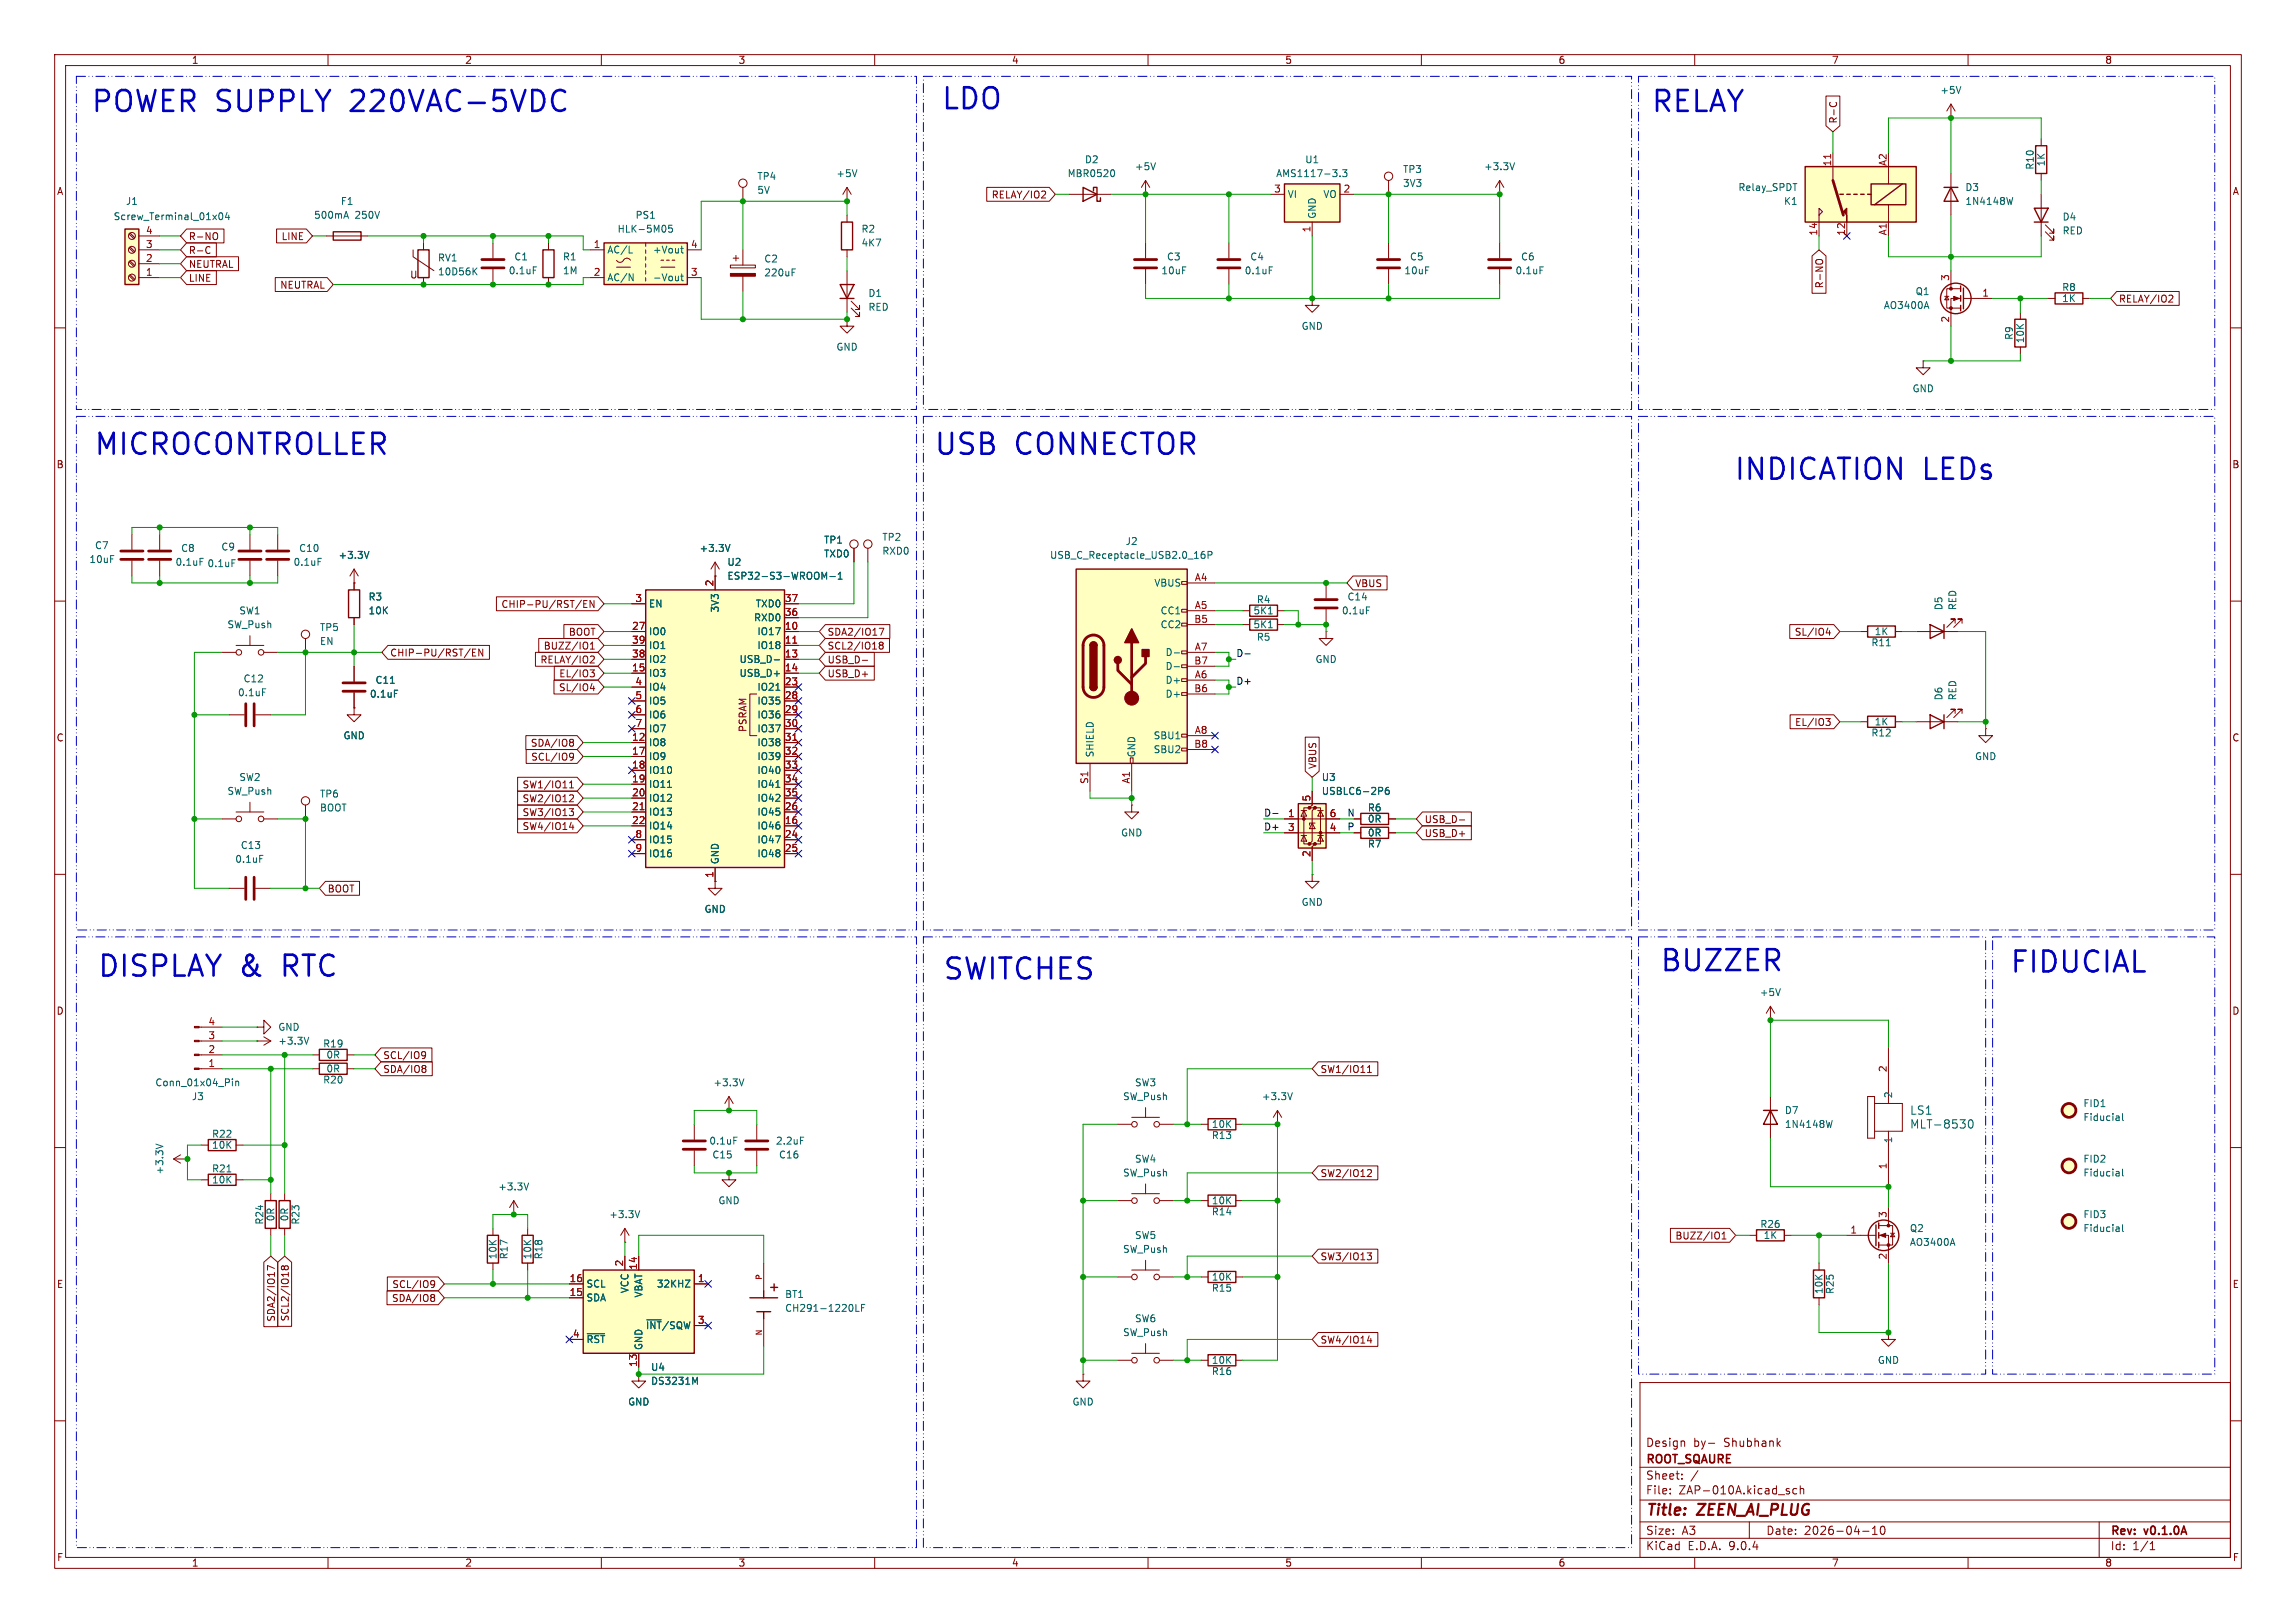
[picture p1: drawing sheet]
<svg xmlns="http://www.w3.org/2000/svg" width="420mm" height="297mm" viewBox="0 0 420 297" stroke-linecap="round" stroke-linejoin="round" font-family="sans-serif">
<defs><g id="words">
<g font-size="5.3" fill="#0000c2">
<text x="16.5" y="21.2">POWER SUPPLY</text>
<text x="64.6" y="21.2">220VAC-5VDC</text>
<text x="172" y="20.7">LDO</text>
<text x="301.9" y="21.2">RELAY</text>
<text x="17" y="83.9">MICROCONTROLLER</text>
<text x="170.7" y="83.9">USB</text>
<text x="185.7" y="83.9">CONNECTOR</text>
<text x="317" y="88.5">INDICATION</text>
<text x="351.8" y="88.5">LEDs</text>
<text x="17.7" y="179.4">DISPLAY</text>
<text x="43.9" y="179.4">&amp;</text>
<text x="52.2" y="179.4">RTC</text>
<text x="172.3" y="179.9">SWITCHES</text>
<text x="303.5" y="178.4">BUZZER</text>
<text x="367.5" y="178.6">FIDUCIAL</text>
</g>
<g font-size="2.8" fill="#840000">
<text x="301" y="277.9">Title:</text>
<text x="310.6" y="277.9">ZEEN_AI_PLUG</text>
</g>
<g font-size="2.1" fill="#006464">
<text x="349.3" y="204.2">LS1</text>
<text x="349.3" y="206.7">MLT-8530</text>
</g>
<g font-size="2.1" fill="#840000">
<text x="301" y="268.2">ROOT_SQAURE</text>
<text x="301" y="265">Design</text>
<text x="309.7" y="265">by-</text>
<text x="315.4" y="265">Shubhank</text>
<text x="301" y="273.7">File:</text>
<text x="301" y="271">Sheet:</text>
<text x="307.1" y="273.7">ZAP-010A.kicad_sch</text>
<text x="301" y="281.1">Size:</text>
<text x="307.6" y="281.1">A3</text>
<text x="323" y="281.1">Date:</text>
<text x="330" y="281.1">2026-04-10</text>
<text x="386" y="281.3">Rev:</text>
<text x="392.4" y="281.3">v0.1.0A</text>
<text x="301" y="283.9">KiCad</text>
<text x="308.7" y="283.9">E.D.A.</text>
<text x="316.3" y="283.9">9.0.4</text>
<text x="386" y="283.9">Id:</text>
<text x="390.1" y="283.9">1/1</text>
</g>
<g font-size="1.8" fill="#840000">
<text x="35" y="11.9">1</text>
<text x="85" y="11.9">2</text>
<text x="135" y="11.9">3</text>
<text x="185" y="11.9">4</text>
<text x="235" y="11.9">5</text>
<text x="285" y="11.9">6</text>
<text x="335" y="11.9">7</text>
<text x="385" y="11.9">8</text>
<text x="336.2" y="22.7" transform="rotate(-90 336.2 22.7)">R-C</text>
<text x="10.3" y="35.9">A</text>
<text x="408.3" y="35.9">A</text>
<text x="181.3" y="36.5">RELAY/IO2</text>
<text x="34.4" y="44.1">R-NO</text>
<text x="34.4" y="46.7">R-C</text>
<text x="51.4" y="44.1">LINE</text>
<text x="34.4" y="49.2">NEUTRAL</text>
<text x="34.4" y="51.8">LINE</text>
<text x="51.2" y="53">NEUTRAL</text>
<text x="74.9" y="51.2">U</text>
<text x="333.7" y="52.9" transform="rotate(-90 333.7 52.9)">R-NO</text>
<text x="387.5" y="55.6">RELAY/IO2</text>
<text x="10.3" y="85.9">B</text>
<text x="408.2" y="85.9">B</text>
<text x="247.8" y="107.6">VBUS</text>
<text x="91.6" y="111.4">CHIP-PU/RST/EN</text>
<text x="99.4" y="119.1">BUZZ/IO1</text>
<text x="104" y="116.5">BOOT</text>
<text x="151.3" y="116.5">SDA2/IO17</text>
<text x="151.3" y="119.1">SCL2/IO18</text>
<text x="328.2" y="116.5">SL/IO4</text>
<text x="71.3" y="120.3">CHIP-PU/RST/EN</text>
<text x="98.8" y="121.6">RELAY/IO2</text>
<text x="102.2" y="124.1">EL/IO3</text>
<text x="151.3" y="121.6">USB_D-</text>
<text x="151.3" y="124.1">USB_D+</text>
<text x="102.1" y="126.7">SL/IO4</text>
<text x="10.3" y="135.9">C</text>
<text x="97" y="136.8">SDA/IO8</text>
<text x="136.8" y="134.1" transform="rotate(-90 136.8 134.1)">PSRAM</text>
<text x="328.3" y="133">EL/IO3</text>
<text x="408.2" y="135.9">C</text>
<text x="97.1" y="139.4">SCL/IO9</text>
<text x="241" y="140.8" transform="rotate(-90 241 140.8)">VBUS</text>
<text x="95.5" y="149.5">SW3/IO13</text>
<text x="95.5" y="144.5">SW1/IO11</text>
<text x="95.5" y="147">SW2/IO12</text>
<text x="95.5" y="152.1">SW4/IO14</text>
<text x="260.5" y="150.8">USB_D-</text>
<text x="260.5" y="153.4">USB_D+</text>
<text x="59.8" y="163.5">BOOT</text>
<text x="10.3" y="185.9">D</text>
<text x="408.2" y="185.9">D</text>
<text x="70" y="194">SCL/IO9</text>
<text x="70" y="196.5">SDA/IO8</text>
<text x="241.5" y="196.5">SW1/IO11</text>
<text x="241.5" y="215.6">SW2/IO12</text>
<text x="306.4" y="227">BUZZ/IO1</text>
<text x="241.5" y="230.8">SW3/IO13</text>
<text x="10.3" y="235.9">E</text>
<text x="71.6" y="238.4">SDA/IO8</text>
<text x="71.7" y="235.9">SCL/IO9</text>
<text x="408.3" y="235.9">E</text>
<text x="50.5" y="242" transform="rotate(-90 50.5 242)">SDA2/IO17</text>
<text x="53" y="241.9" transform="rotate(-90 53 241.9)">SCL2/IO18</text>
<text x="241.5" y="246.1">SW4/IO14</text>
<text x="10.3" y="285.9">F</text>
<text x="35" y="286.9">1</text>
<text x="85" y="286.9">2</text>
<text x="135" y="286.9">3</text>
<text x="185" y="286.9">4</text>
<text x="235" y="286.9">5</text>
<text x="285" y="286.9">6</text>
<text x="335" y="286.9">7</text>
<text x="385" y="286.9">8</text>
<text x="408.3" y="285.9">F</text>
</g>
<g font-size="1.8" fill="#006464">
<text x="354.8" y="17.4">+5V</text>
<text x="138.4" y="33.1">TP4</text>
<text x="138.4" y="35.7">5V</text>
<text x="152.9" y="32.6">+5V</text>
<text x="195.2" y="32.6">MBR0520</text>
<text x="198.4" y="30.1">D2</text>
<text x="207.5" y="31.3">+5V</text>
<text x="233.3" y="32.6">AMS1117-3.3</text>
<text x="238.7" y="30.1">U1</text>
<text x="256.5" y="31.9">TP3</text>
<text x="256.5" y="34.4">3V3</text>
<text x="271.4" y="31.3">+3.3V</text>
<text x="317.9" y="35.2">Relay_SPDT</text>
<text x="359.4" y="35.2">D3</text>
<text x="372.2" y="31.2" transform="rotate(-90 372.2 31.2)">R10</text>
<text x="374.2" y="30.6" transform="rotate(-90 374.2 30.6)">1K</text>
<text x="20.7" y="40.5">Screw_Terminal_01x04</text>
<text x="22.9" y="37.7">J1</text>
<text x="57.4" y="40.2">500mA</text>
<text x="62.2" y="37.7">F1</text>
<text x="64.9" y="40.2">250V</text>
<text x="116.2" y="40.2">PS1</text>
<text x="235.5" y="36.4">VI</text>
<text x="240.9" y="40.1" transform="rotate(-90 240.9 40.1)">GND</text>
<text x="242" y="36.4">VO</text>
<text x="326.2" y="37.7">K1</text>
<text x="359.4" y="37.7">1N4148W</text>
<text x="377.2" y="40.6">D4</text>
<text x="94" y="47.9">C1</text>
<text x="102.9" y="47.9">R1</text>
<text x="111" y="46.6">AC/L</text>
<text x="112.9" y="42.8">HLK-5M05</text>
<text x="119.3" y="46.6">+Vout</text>
<text x="157.5" y="42.8">R2</text>
<text x="157.5" y="45.3">4K7</text>
<text x="213.4" y="47.9">C3</text>
<text x="228.6" y="47.9">C4</text>
<text x="257.8" y="47.9">C5</text>
<text x="278.1" y="47.9">C6</text>
<text x="377.2" y="43.1">RED</text>
<text x="80" y="48">RV1</text>
<text x="80" y="50.6">10D56K</text>
<text x="93" y="50.4">0.1uF</text>
<text x="102.9" y="50.4">1M</text>
<text x="111" y="51.7">AC/N</text>
<text x="119.3" y="51.7">-Vout</text>
<text x="139.7" y="48.2">C2</text>
<text x="139.7" y="50.8">220uF</text>
<text x="212.4" y="50.4">10uF</text>
<text x="227.6" y="50.4">0.1uF</text>
<text x="256.8" y="50.4">10uF</text>
<text x="277.1" y="50.4">0.1uF</text>
<text x="377.1" y="53.4">R8</text>
<text x="158.8" y="54.5">D1</text>
<text x="158.8" y="57.1">RED</text>
<text x="344.5" y="56.7">AO3400A</text>
<text x="350.3" y="54.2">Q1</text>
<text x="377.1" y="55.5">1K</text>
<text x="152.9" y="64.4">GND</text>
<text x="238" y="60.6">GND</text>
<text x="368.4" y="62.3" transform="rotate(-90 368.4 62.3)">R9</text>
<text x="370.4" y="62.9" transform="rotate(-90 370.4 62.9)">10K</text>
<text x="349.8" y="72">GND</text>
<text x="17.3" y="100.7">C7</text>
<text x="33" y="101.2">C8</text>
<text x="40.4" y="100.9">C9</text>
<text x="54.6" y="101.2">C10</text>
<text x="127.9" y="101.2">+3.3V</text>
<text x="150.6" y="99.7">TP1</text>
<text x="161.3" y="99.2">TP2</text>
<text x="161.3" y="101.7">RXD0</text>
<text x="205.8" y="99.9">J2</text>
<text x="16.3" y="103.2">10uF</text>
<text x="32" y="103.7">0.1uF</text>
<text x="37.9" y="104">0.1uF</text>
<text x="53.6" y="103.7">0.1uF</text>
<text x="61.8" y="102.5">+3.3V</text>
<text x="133" y="103.7">U2</text>
<text x="133" y="106.3">ESP32-S3-WROOM-1</text>
<text x="150.6" y="102.2">TXD0</text>
<text x="192" y="102.5">USB_C_Receptacle_USB2.0_16P</text>
<text x="211.1" y="107.5">VBUS</text>
<text x="43.7" y="112.6">SW1</text>
<text x="67.3" y="110.1">R3</text>
<text x="67.3" y="112.6">10K</text>
<text x="118.6" y="111.4">EN</text>
<text x="131.7" y="112.2" transform="rotate(-90 131.7 112.2)">3V3</text>
<text x="137.8" y="113.9">RXD0</text>
<text x="138.1" y="111.4">TXD0</text>
<text x="212.2" y="112.6">CC1</text>
<text x="229.2" y="112.6">5K1</text>
<text x="229.8" y="110.6">R4</text>
<text x="245.4" y="112.6">0.1uF</text>
<text x="246.4" y="110.1">C14</text>
<text x="355.5" y="111.8" transform="rotate(-90 355.5 111.8)">D5</text>
<text x="358.1" y="111.8" transform="rotate(-90 358.1 111.8)">RED</text>
<text x="41.5" y="115.2">SW_Push</text>
<text x="58.4" y="115.7">TP5</text>
<text x="58.4" y="118.2">EN</text>
<text x="118.6" y="116.4">IO0</text>
<text x="118.6" y="119">IO1</text>
<text x="138.4" y="116.4">IO17</text>
<text x="138.4" y="119">IO18</text>
<text x="212.2" y="115.2">CC2</text>
<text x="229.2" y="115.2">5K1</text>
<text x="229.8" y="117.4">R5</text>
<text x="342.2" y="118.5">R11</text>
<text x="342.8" y="116.4">1K</text>
<text x="44.5" y="125.1">C12</text>
<text x="68.6" y="125.3">C11</text>
<text x="118.6" y="121.5">IO2</text>
<text x="118.6" y="124.1">IO3</text>
<text x="135.2" y="121.5">USB_D-</text>
<text x="135.2" y="124.1">USB_D+</text>
<text x="213.1" y="120.2">D-</text>
<text x="213.1" y="122.8">D-</text>
<text x="213.1" y="125.3">D+</text>
<text x="240.5" y="121.5">GND</text>
<text x="43.4" y="127.6">0.1uF</text>
<text x="67.6" y="127.9">0.1uF</text>
<text x="118.6" y="126.6">IO4</text>
<text x="118.6" y="129.1">IO5</text>
<text x="118.6" y="131.7">IO6</text>
<text x="138.4" y="126.6">IO21</text>
<text x="138.4" y="129.1">IO35</text>
<text x="138.4" y="131.7">IO36</text>
<text x="213.1" y="127.9">D+</text>
<text x="355.5" y="128.3" transform="rotate(-90 355.5 128.3)">D6</text>
<text x="358.1" y="128.3" transform="rotate(-90 358.1 128.3)">RED</text>
<text x="62.7" y="135.5">GND</text>
<text x="118.6" y="134.2">IO7</text>
<text x="118.6" y="136.8">IO8</text>
<text x="138.4" y="134.2">IO37</text>
<text x="138.4" y="136.8">IO38</text>
<text x="210.9" y="135.5">SBU1</text>
<text x="342.2" y="135">R12</text>
<text x="342.8" y="132.9">1K</text>
<text x="43.7" y="143.1">SW2</text>
<text x="118.6" y="139.3">IO9</text>
<text x="118.6" y="141.8">IO10</text>
<text x="138.4" y="139.3">IO39</text>
<text x="138.4" y="141.8">IO40</text>
<text x="200.3" y="138.7" transform="rotate(-90 200.3 138.7)">SHIELD</text>
<text x="207.9" y="138.7" transform="rotate(-90 207.9 138.7)">GND</text>
<text x="210.9" y="138">SBU2</text>
<text x="241.7" y="143.1">U3</text>
<text x="361.2" y="139.3">GND</text>
<text x="41.5" y="145.6">SW_Push</text>
<text x="58.4" y="146.2">TP6</text>
<text x="58.4" y="148.7">BOOT</text>
<text x="118.6" y="144.4">IO11</text>
<text x="118.6" y="146.9">IO12</text>
<text x="118.6" y="149.5">IO13</text>
<text x="138.4" y="144.4">IO41</text>
<text x="138.4" y="146.9">IO42</text>
<text x="138.4" y="149.5">IO45</text>
<text x="241.7" y="145.6">USBLC6-2P6</text>
<text x="250.1" y="148.7">R6</text>
<text x="44" y="155.5">C13</text>
<text x="118.6" y="152">IO14</text>
<text x="118.6" y="154.5">IO15</text>
<text x="138.4" y="152">IO46</text>
<text x="138.4" y="154.5">IO47</text>
<text x="205" y="153.3">GND</text>
<text x="250.1" y="150.7">0R</text>
<text x="250.1" y="155.3">R7</text>
<text x="250.1" y="153.3">0R</text>
<text x="42.9" y="158.1">0.1uF</text>
<text x="118.6" y="157.1">IO16</text>
<text x="131.7" y="158.2" transform="rotate(-90 131.7 158.2)">GND</text>
<text x="138.4" y="157.1">IO48</text>
<text x="128.8" y="167.2">GND</text>
<text x="238" y="166">GND</text>
<text x="321.8" y="182.5">+5V</text>
<text x="50.8" y="188.8">GND</text>
<text x="50.8" y="191.4">+3.3V</text>
<text x="59" y="191.9">R19</text>
<text x="59.6" y="193.9">0R</text>
<text x="59.6" y="196.4">0R</text>
<text x="28.3" y="199">Conn_01x04_Pin</text>
<text x="35" y="201.5">J3</text>
<text x="59" y="198.5">R20</text>
<text x="130.4" y="199">+3.3V</text>
<text x="205.3" y="201.5">SW_Push</text>
<text x="207.5" y="199">SW3</text>
<text x="230.7" y="201.5">+3.3V</text>
<text x="346.3" y="201.1" transform="rotate(-90 346.3 201.1)">2</text>
<text x="381" y="202.8">FID1</text>
<text x="38.7" y="208.4">R22</text>
<text x="129.7" y="209.7">0.1uF</text>
<text x="141.8" y="209.7">2.2uF</text>
<text x="221.6" y="208.6">R13</text>
<text x="221.6" y="206.6">10K</text>
<text x="326.4" y="204.1">D7</text>
<text x="326.4" y="206.6">1N4148W</text>
<text x="346.3" y="209.3" transform="rotate(-90 346.3 209.3)">1</text>
<text x="381" y="205.3">Fiducial</text>
<text x="30.1" y="215" transform="rotate(-90 30.1 215)">+3.3V</text>
<text x="38.7" y="214.7">R21</text>
<text x="38.7" y="210.4">10K</text>
<text x="130.2" y="212.2">C15</text>
<text x="142.4" y="212.2">C16</text>
<text x="205.3" y="215.5">SW_Push</text>
<text x="207.5" y="213">SW4</text>
<text x="381" y="213">FID2</text>
<text x="381" y="215.5">Fiducial</text>
<text x="38.7" y="216.8">10K</text>
<text x="91" y="218">+3.3V</text>
<text x="131.3" y="220.6">GND</text>
<text x="221.6" y="220.6">10K</text>
<text x="48.4" y="224.2" transform="rotate(-90 48.4 224.2)">R24</text>
<text x="50.4" y="223.6" transform="rotate(-90 50.4 223.6)">0R</text>
<text x="52.9" y="223.6" transform="rotate(-90 52.9 223.6)">0R</text>
<text x="55" y="224.2" transform="rotate(-90 55 224.2)">R23</text>
<text x="111.4" y="223.1">+3.3V</text>
<text x="207.5" y="226.9">SW5</text>
<text x="221.6" y="222.6">R14</text>
<text x="321.9" y="224.9">R26</text>
<text x="322.5" y="226.9">1K</text>
<text x="349.3" y="225.7">Q2</text>
<text x="381" y="223.1">FID3</text>
<text x="381" y="225.7">Fiducial</text>
<text x="91" y="230.5" transform="rotate(-90 91 230.5)">10K</text>
<text x="93.1" y="230.5" transform="rotate(-90 93.1 230.5)">R17</text>
<text x="97.4" y="230.5" transform="rotate(-90 97.4 230.5)">10K</text>
<text x="99.4" y="230.5" transform="rotate(-90 99.4 230.5)">R18</text>
<text x="205.3" y="229.5">SW_Push</text>
<text x="349.3" y="228.2">AO3400A</text>
<text x="107.2" y="235.8">SCL</text>
<text x="107.2" y="238.4">SDA</text>
<text x="115.2" y="236.7" transform="rotate(-90 115.2 236.7)">VCC</text>
<text x="117.7" y="237.5" transform="rotate(-90 117.7 237.5)">VBAT</text>
<text x="120.1" y="235.8">32KHZ</text>
<text x="143.5" y="237.7">BT1</text>
<text x="221.6" y="236.6">R15</text>
<text x="221.6" y="234.5">10K</text>
<text x="333.6" y="236.9" transform="rotate(-90 333.6 236.9)">10K</text>
<text x="335.6" y="236.9" transform="rotate(-90 335.6 236.9)">R25</text>
<text x="107.2" y="246">~{RST}</text>
<text x="118.1" y="243.4">~{INT}/SQW</text>
<text x="143.5" y="240.3">CH291-1220LF</text>
<text x="205.3" y="244.7">SW_Push</text>
<text x="207.5" y="242.2">SW6</text>
<text x="117.7" y="247.1" transform="rotate(-90 117.7 247.1)">GND</text>
<text x="119" y="251.1">U4</text>
<text x="221.6" y="251.8">R16</text>
<text x="221.6" y="249.8">10K</text>
<text x="343.4" y="249.8">GND</text>
<text x="114.8" y="257.4">GND</text>
<text x="119" y="253.6">DS3231M</text>
<text x="196.1" y="257.4">GND</text>
</g>
<g font-size="1.8" fill="#a90000">
<text x="233" y="35.3">3</text>
<text x="245.7" y="35.3">2</text>
<text x="335" y="30.5" transform="rotate(-90 335 30.5)">11</text>
<text x="345.2" y="30.5" transform="rotate(-90 345.2 30.5)">A2</text>
<text x="26.6" y="45.5">3</text>
<text x="26.6" y="42.9">4</text>
<text x="108.5" y="45.5">1</text>
<text x="126.3" y="45.5">4</text>
<text x="239.8" y="42.6" transform="rotate(-90 239.8 42.6)">1</text>
<text x="332.5" y="43.2" transform="rotate(-90 332.5 43.2)">14</text>
<text x="337.6" y="43.2" transform="rotate(-90 337.6 43.2)">12</text>
<text x="345.2" y="43.2" transform="rotate(-90 345.2 43.2)">A1</text>
<text x="26.6" y="50.5">1</text>
<text x="26.6" y="48">2</text>
<text x="108.5" y="50.5">2</text>
<text x="126.3" y="50.5">3</text>
<text x="356.6" y="51.5" transform="rotate(-90 356.6 51.5)">3</text>
<text x="356.6" y="59.1" transform="rotate(-90 356.6 59.1)">2</text>
<text x="362.5" y="54.4">1</text>
<text x="130.6" y="107.4" transform="rotate(-90 130.6 107.4)">2</text>
<text x="218.5" y="106.4">A4</text>
<text x="116.1" y="110.2">3</text>
<text x="143.5" y="110.2">37</text>
<text x="143.5" y="112.8">36</text>
<text x="218.5" y="111.5">A5</text>
<text x="115.5" y="115.3">27</text>
<text x="115.5" y="117.9">39</text>
<text x="143.5" y="115.3">10</text>
<text x="143.5" y="117.9">11</text>
<text x="218.4" y="114">B5</text>
<text x="218.5" y="119.1">A7</text>
<text x="115.5" y="120.4">38</text>
<text x="115.5" y="122.9">15</text>
<text x="116.1" y="125.5">4</text>
<text x="143.5" y="120.4">13</text>
<text x="143.5" y="122.9">14</text>
<text x="143.5" y="125.5">23</text>
<text x="218.4" y="121.7">B7</text>
<text x="218.5" y="124.2">A6</text>
<text x="116.1" y="128">5</text>
<text x="116.1" y="130.6">6</text>
<text x="143.5" y="128">28</text>
<text x="143.5" y="130.6">29</text>
<text x="218.4" y="126.7">B6</text>
<text x="115.5" y="135.6">12</text>
<text x="116.1" y="133.1">7</text>
<text x="143.5" y="133.1">30</text>
<text x="143.5" y="135.6">31</text>
<text x="218.4" y="136.9">B8</text>
<text x="218.5" y="134.4">A8</text>
<text x="115.5" y="138.2">17</text>
<text x="115.5" y="140.7">18</text>
<text x="115.5" y="143.3">19</text>
<text x="143.5" y="138.2">32</text>
<text x="143.5" y="140.7">33</text>
<text x="143.5" y="143.3">34</text>
<text x="199.1" y="143.6" transform="rotate(-90 199.1 143.6)">S1</text>
<text x="206.8" y="143.5" transform="rotate(-90 206.8 143.5)">A1</text>
<text x="115.5" y="145.8">20</text>
<text x="115.5" y="148.3">21</text>
<text x="143.5" y="145.8">35</text>
<text x="143.5" y="148.3">26</text>
<text x="235.5" y="149.6">1</text>
<text x="239.8" y="146.8" transform="rotate(-90 239.8 146.8)">5</text>
<text x="243.1" y="149.6">6</text>
<text x="115.5" y="150.9">22</text>
<text x="116.1" y="153.4">8</text>
<text x="116.1" y="156">9</text>
<text x="143.5" y="150.9">16</text>
<text x="143.5" y="153.4">24</text>
<text x="143.5" y="156">25</text>
<text x="235.5" y="152.1">3</text>
<text x="243.1" y="152.1">4</text>
<text x="130.6" y="160.7" transform="rotate(-90 130.6 160.7)">1</text>
<text x="239.8" y="156.9" transform="rotate(-90 239.8 156.9)">2</text>
<text x="38" y="190.2">3</text>
<text x="38" y="187.7">4</text>
<text x="38" y="195.3">1</text>
<text x="38" y="192.8">2</text>
<text x="345.2" y="196.3" transform="rotate(-90 345.2 196.3)">2</text>
<text x="345.2" y="214.1" transform="rotate(-90 345.2 214.1)">1</text>
<text x="338.4" y="225.8">1</text>
<text x="345.2" y="223" transform="rotate(-90 345.2 223)">3</text>
<text x="114" y="231.8" transform="rotate(-90 114 231.8)">2</text>
<text x="116.6" y="232.5" transform="rotate(-90 116.6 232.5)">14</text>
<text x="345.2" y="230.6" transform="rotate(-90 345.2 230.6)">2</text>
<text x="104.1" y="234.7">16</text>
<text x="104.1" y="237.2">15</text>
<text x="127.6" y="234.7">1</text>
<text x="104.7" y="244.9">4</text>
<text x="127.6" y="242.3">3</text>
<text x="116.6" y="250.2" transform="rotate(-90 116.6 250.2)">13</text>
</g>
<g font-size="1.8" fill="#0f0f0f">
<text x="226.1" y="120.3">D-</text>
<text x="226.1" y="125.4">D+</text>
<text x="231.1" y="149.5">D-</text>
<text x="246.4" y="149.5">N</text>
<text x="231.1" y="152.1">D+</text>
<text x="246.4" y="152.1">P</text>
</g>
<g font-size="1.4" fill="#a90000">
<text x="139.4" y="234.3" transform="rotate(-90 139.4 234.3)">P</text>
<text x="139.4" y="244.5" transform="rotate(-90 139.4 244.5)">N</text>
</g>
</g></defs>
<g fill="none" stroke="#840000" stroke-width=".18">
<path d="M10 10h400v277h-400zM12 12h396v273h-396zM60 10v2M110 10v2M160 10v2M210 10v2M260 10v2M310 10v2M360 10v2M356.9 31.8v7.6M59.7 43.2h7.6M90.2 44.5v2.7"/>
<path d="M90.2 49.3v2.8M355.7 54.2h.8M356.1 54.2l.4 .7h-.8zM356.9 49.5v3.3M358.6 52.8h-2.5v3.6h2.5M358.6 54.6h-1.7v5.1M359.2 54.6h5.3M369.6 57.2v1.2M374.6 54.6h1.3M381 54.6h1.3M10 60h2M351.8 66v1.3h1.3l-1.3 1.3-1.3-1.3h1.3"/>
<path d="M351.8 66h.1M369.6 63.5v1.3M408 60h2M10 110h2M227.3 111.8h1.3M233.7 111.8h1.2M408 110h2M10 160h2M408 160h2M10 210h2M408 210h2M337.8 226.1h5.4"/>
<path d="M343.7 224.3h2.5v3.5h-2.5M343.7 226.1h1.7v5M345.4 221v3.3M345.8 225.7h.8M346.2 225.7l.4 .6h-.8zM198.1 251.5v1.2h1.3l-1.3 1.3-1.3-1.3h1.3M198.1 251.5h.1M300 253h108v32h-108zM10 260h2M300 278.5h108M300 274.5h108M300 268.5h108"/>
<path d="M305.5 273.2v.2M305.5 272.5v.1M307.7 270.5v.2M307.7 269.8v.1M307.9 263.7l.3 .2v.8M310.6 269.1l-1.3 1.9M312.5 264.1h1.2M320 278.5v3M325.2 264.1l.5 .6M325.7 263.7l-.6 .6M327.2 272.9l.2 .2-.2 .3M327.2 272.4l.1 .1"/>
<path d="M328.7 272.5l-.5-.1-.3 .3v.4l.2 .2h.6M329.3 272.5l.2-.1 .4 .1v.9M329.3 271.9v1.5M342.5 279.7l.4-.4v1.5M344.1 279.4l.2-.1a.8 .8 0 0 1 .5 .7 .8 .8 0 0 1-.5 .8l-.2-.2-.2-.4zM384 278.5v6.5M408 260h2M60 285v2M110 285v2M160 285v2M210 285v2M260 285v2"/>
<path d="M300 281.5h108M310 285v2M340.7 280.2h1.2M342.5 280.8h.9M360 285v2M393.3 283.6h.9M393.3 282.5l.4-.4v1.5"/>
</g>
<g fill="none" stroke="#840000" stroke-width=".25">
<path d="M355.6 34.3h2.5M356.9 34.3l1.2 2.5h-2.5zM61 42.4h5v1.5h-5zM358.6 52.3v1M358.6 54.1v1M358.6 55.9v1M359.2 52.7v3.8M368.6 58.4h2v5.1h-2zM375.9 53.6h5.1v2h-5.1zM228.6 110.7h5.1v2.1h-5.1zM343.2 224.2v3.8M343.7 223.8v1"/>
<path d="M343.7 225.6v1M343.7 227.3v1"/>
<circle cx="357.8" cy="54.6" r="2.79"/>
<circle cx="344.6" cy="226.1" r="2.79"/>
</g>
<g fill="#840000" stroke="#840000" stroke-width=".18">
<path d="M343.9 226.1l1-.4v.7z"/>
<path d="M357.4 54.2l1 .4-1 .4z"/>
<circle cx="345.4" cy="224.3" r=".25"/>
<circle cx="345.4" cy="227.8" r=".25"/>
<circle cx="356.9" cy="52.8" r=".25"/>
<circle cx="356.9" cy="56.4" r=".25"/>
</g>
<path d="M63 39.6h.6M63.3 38.7l.4 1.2M368.2 36.1l-.3 1.3M97.6 48.8h.6M352.4 55.2l.4 1.3M232 112.3h.7M357.2 226.6l.4 1.3" fill="none" stroke="#006464" stroke-width=".18"/>
<path d="M88.1 47.5h4.1M88.1 49h4.1" fill="none" stroke="#840000" stroke-width=".51"/>
<path d="M330.2 30.5h20.3v10.1h-20.3z" fill="#ffffc2"/>
<path d="M332.7 39.4l.7-.7-.7-.6v5.1M335.3 27.9v5.1M345.4 30.5v3.2M345.4 37.5v5.7M75.6 45.7v1.3l3.8 2.5M77.5 44.5v1.2M77.5 50.8v1.3M337.8 40.6v2.6" fill="none" stroke="#840000" stroke-width=".18"/>
<path d="M330.2 30.5h20.3v10.1h-20.3zM336.5 35.6h.7M337.8 35.6h.7M339.1 35.6h.6M340.4 35.6h.6M341.6 35.6h.7M342.3 33.7h6.3v3.8h-6.3zM348 33.7l-5.1 3.8M76.5 45.7h2v5.1h-2z" fill="none" stroke="#840000" stroke-width=".25"/>
<path d="M337.8 38.1v2.5v-1.2l-.6-.7z" fill="#840000" stroke="#840000" stroke-width=".18"/>
<path d="M335.3 33l1.9 6.4" fill="none" stroke="#840000" stroke-width=".51"/>
<path d="M334.9 28.2v.8" fill="none" stroke="#a90000" stroke-width=".18"/>
<path d="M86.7 49.6l.6 .7M87.3 49l-.8 .8" fill="none" stroke="#006464" stroke-width=".18"/>
<path d="M22.9 41.9h2.5v10.2h-2.5z" fill="#ffffc2"/>
<path d="M22.9 41.9h2.5v10.2h-2.5zM38.1 214.9h5.1v2h-5.1zM38.1 208.5h5.1v2.1h-5.1z" fill="none" stroke="#840000" stroke-width=".25"/>
<g fill="none" stroke="#840000" stroke-width=".18">
<path d="M356.9 19.1l-.8 1.2M356.9 19.1l.7 1.2M356.9 19.1v2.5M356.9 21.6h.1M23.6 50.5l.9 .8M23.6 47.9l.9 .9M23.6 45.4l.9 .8M23.6 42.8l.9 .9M23.8 50.3l.9 .8M23.8 47.8l.9 .8M23.8 45.2l.9 .9M23.8 42.7l.9 .8"/>
<path d="M25.4 50.8h3.8M25.4 48.3h3.8M25.4 45.7h3.8M25.4 43.2h3.8M158.7 100.3v2.6M36.8 215.9h1.3M36.8 209.6h1.3M43.2 215.9h1.2M43.2 209.6h1.2"/>
<circle cx="24.1" cy="45.7" r=".63"/>
<circle cx="24.1" cy="50.8" r=".63"/>
<circle cx="24.1" cy="48.3" r=".63"/>
<circle cx="24.1" cy="43.2" r=".63"/>
<circle cx="158.7" cy="99.6" r=".76"/>
</g>
<path d="M358.7 15.8l-.4 1.3M40.2 39l.1-.1a.68 .68 0 0 1 .5 .7 .68 .68 0 0 1-.5 .6 .84 .84 0 0 1-.1-1.2zM41.5 38.9l-.3 .9h.8M41.8 39.4v.8M41.5 214.4h.7" fill="none" stroke="#006464" stroke-width=".18"/>
<path d="M196.8 104.1h20.4v35.6h-20.4z" fill="#ffffc2"/>
<g fill="none" stroke="#840000" stroke-width=".18">
<path d="M135.9 34.3v2.5M154.9 36.8h.1M154.9 34.3v2.5M154.9 39.4v1.2M154.9 34.3l-.7 1.3M154.9 34.3l.8 1.3M154.9 58.4v1.3h1.3l-1.3 1.3-1.2-1.3h1.2M154.9 58.4h.1M154.9 45.7v1.3M154.9 49.5v7.7M155.7 56.4l1.5 1.5v-.7v.7h-.7M155.7 55.1l1.5 1.5v-.7v.7h-.7"/>
<path d="M156.2 100.3v2.6M216.2 106.4h1v.5h-1zM216.2 111.5h1v.5h-1zM216.2 114h1v.6h-1zM216.2 119.1h1v.5h-1zM217.2 106.7h5M217.2 111.8h5M217.2 114.3h5M217.2 119.4h5M199.4 139.7v5.1M206.8 138.7h.5v1h-.5zM207 139.7v5.1"/>
<path d="M216.2 121.7h1v.5h-1zM216.2 124.2h1v.5h-1zM216.2 126.7h1v.6h-1zM216.2 134.4h1v.5h-1zM216.2 136.9h1v.5h-1zM217.2 121.9h5M217.2 124.5h5M217.2 127h5M217.2 134.6h5M217.2 137.2h5M36.4 193h4.2M36.4 195.6h4.2"/>
<path d="M36.4 190.5h4.2M36.4 188h4.2M47 190.5h.1M47 188h1.3v-1.3l1.2 1.3-1.2 1.2v-1.2M47 188h.1M47 190.5h2.5M48.3 189.7l1.2 .8M49.5 190.5l-1.2 .8M57.1 193h1.3M57.1 195.6h1.3M63.5 193h1.3M63.5 195.6h1.3"/>
<path d="M31.7 212.1l1.3 .8M31.7 212.1h2.6M33 211.3l-1.3 .8M34.3 212.1h.1M49.5 218.4v1.3M52.1 218.4v1.3M133.3 203.2h.1M133.3 200.7l-.7 1.2M133.3 200.7l.8 1.2M133.3 200.7v2.5M219.7 219.7h1.3M226.1 219.7h1.2"/>
<path d="M49.5 224.8v1.3M52.1 224.8v1.3M320 226.1h1.3M326.4 226.1h1.3M332.7 231.1v1.3M332.7 237.5v1.3M345.4 243.8v1.3h-1.2l1.2 1.3 1.3-1.3h-1.3M345.4 243.8h.1"/>
<circle cx="135.9" cy="33.5" r=".76"/>
<circle cx="156.2" cy="99.6" r=".76"/>
</g>
<g fill="none" stroke="#840000" stroke-width=".25">
<path d="M153.7 52.1h2.5l-1.3 2.5zM153.7 54.6h2.5M153.9 40.6h2.1v5.1h-2.1zM196.8 104.1h20.4v35.6h-20.4zM199.4 118.1a.64 .64 0 0 1 .6-.6 .64 .64 0 0 1 .7 .6M199.4 125.7a.64 .64 0 0 0 .6 .7 .64 .64 0 0 0 .7-.7M58.4 192h5.1v2.1h-5.1zM58.4 194.6h5.1v2h-5.1zM48.5 219.7h2v5.1h-2zM51.1 219.7h2v5.1h-2zM221 218.7h5.1v2h-5.1zM321.3 225h5.1v2.1h-5.1z"/>
<path d="M331.7 232.4h2.1v5.1h-2.1z"/>
</g>
<path d="M198.7 116.8a1.9 1.9 0 0 1 2-.4 1.9 1.9 0 0 1 1.2 1.7v7.6a1.91 1.91 0 0 1-1.9 1.9 1.91 1.91 0 0 1-1.9-1.9v-7.7l.2-.7zM207 117.6v10.2M204.5 121.4v1.3l2.5 2.5M209.5 120.1v1.3l-2.5 2.6" fill="none" stroke="#840000" stroke-width=".51"/>
<g fill="#840000" stroke="#840000" stroke-width=".25">
<path d="M199.4 118.1h1.3v7.6h-1.3z"/>
<path d="M199.6 117.7a.64 .64 0 0 1 .7-.2 .64 .64 0 0 1 .4 .6h-1.3z"/>
<path d="M199.4 125.7h1.3a.64 .64 0 0 1-.7 .7 .64 .64 0 0 1-.6-.7z"/>
<path d="M207 115.1l1.3 2.5h-2.6z"/>
<path d="M208.9 118.9h1.3v1.2h-1.3z"/>
<circle cx="204.5" cy="120.8" r=".63"/>
</g>
<g fill="#840000" stroke="#840000" stroke-width=".18">
<path d="M35.6 195.5h.8v.2h-.8z"/>
<path d="M35.6 192.9h.8v.3h-.8z"/>
<path d="M35.6 190.4h.8v.2h-.8z"/>
<path d="M35.6 187.8h.8v.3h-.8z"/>
<circle cx="207" cy="127.8" r="1.27"/>
</g>
<path d="M156.8 31.1l-.5 1.2M214.8 119.5h1M220.3 100.9l-.3 .1a.86 .86 0 0 0 0 1.2l.4-.1v-.5l-.2-.2-.4 .1-.1 .1M221 101.6l.6-.1 .1-.2-.1-.3-.6-.1v1.3M214.8 122h1M42.5 197.4v.2M42.5 197.9v.8M43.1 197.9v.8M43.1 198l.2-.1h.3l.1 .8M56.5 189.8l-.4 1.3M136.1 197.4l-.5 1.3M28.5 209.4l1.3 .4" fill="none" stroke="#006464" stroke-width=".18"/>
<path d="M106.7 232.4h20.3v15.2h-20.3z" fill="#ffffc2"/>
<path d="M99.3 45.7h2v5.1h-2zM221 204.7h5.1v2.1h-5.1zM106.7 232.4h20.3v15.2h-20.3zM137.2 237.5h5M139.7 236.2v1.3M141 235.6h1.2M141.6 234.9v1.3M138.4 240h2.6M139.7 240v1.3" fill="none" stroke="#840000" stroke-width=".25"/>
<g fill="none" stroke="#840000" stroke-width=".18">
<path d="M100.3 44.5v1.2M100.3 50.8v1.3M133.6 48.5h4.6v.5h-4.6zM134.1 47.2h1M134.6 46.7v1.1M135.9 45.7v2.8M135.9 50.5v2.8M24.1 97.8v2.8M24.1 102.6v2.8M64.8 129.5v1.3h1.2l-1.2 1.3-1.3-1.3h1.3M64.8 129.5h.1M64.8 121.9v2.8"/>
<path d="M64.8 126.7v2.8M40.6 149.9h2.6M43.2 148.6h5.1M45.7 146.8v1.8M48.3 149.9h2.5M55.9 147.3v2.6M41.9 162.6h2.8M46.7 162.6h2.8M138.4 205.7v2.8M138.4 210.6v2.8M219.7 205.7h1.3M226.1 205.7h1.2"/>
<path d="M104.1 234.9h2.6M104.1 237.5h2.6M114.3 229.9v2.5M116.8 229.9v2.5M127 234.9h2.5M139.7 231.1v5.1M104.1 245.1h2.6M116.8 247.6v2.6M127 242.6h2.5M139.7 241.3v5.1M204.5 248.9h2.5M207 247.6h5.1"/>
<path d="M209.5 245.9v1.7M212.1 248.9h2.5"/>
<circle cx="43.7" cy="149.9" r=".51"/>
<circle cx="47.8" cy="149.9" r=".51"/>
<circle cx="55.9" cy="146.6" r=".76"/>
<circle cx="207.5" cy="248.9" r=".51"/>
<circle cx="211.6" cy="248.9" r=".51"/>
</g>
<path d="M144.9 49.8h.4M144.9 49.2h.6M71.4 125h.7M72.2 126.3h.6M47.5 156.5h.6M146.4 208.1h.6M125.4 234.3h.8l-.8 1.2h.8M156.6 238.7v1.3h.6M157.6 239.3h.4M158.2 238.7h-.6v1.3M107.4 244.1h3.2M127.1 252.9l.5-.9v1.3" fill="none" stroke="#006464" stroke-width=".18"/>
<path d="M22.1 100.8h4.1M22.1 102.4h4.1M62.7 125h4.1M62.7 126.5h4.1M45 160.5v4.1M46.5 160.5v4.1M136.4 208.8h4.1M136.4 210.3h4.1" fill="none" stroke="#840000" stroke-width=".51"/>
<path d="M133.6 50h4.6v.5h-4.6z" fill="#840000" stroke="#840000" stroke-width=".18"/>
<path d="M110.5 44.5h15.2v7.6h-15.2z" fill="#ffffc2"/>
<path d="M110.5 44.5h15.2v7.6h-15.2zM63.8 108h2v5h-2z" fill="none" stroke="#840000" stroke-width=".25"/>
<g fill="none" stroke="#840000" stroke-width=".18">
<path d="M209.5 35.6h.1M209.5 33l-.7 1.3M209.5 33l.8 1.3M209.5 33v2.6M107.9 45.7h2.6M107.9 50.8h2.6M112.8 47.6a.8 .8 0 0 0 .8 .4 .8 .8 0 0 0 .6-.6 .73 .73 0 0 1 1.1 .2M112.8 48.9h2.5M118.1 44.5v.6M118.1 45.7v.7M118.1 47v.6M118.1 48.3v.6"/>
<path d="M118.1 49.5v.7M118.1 50.8v.6M120.9 48.9h2.5M120.9 47.6h.5M121.9 47.6h.5M122.9 47.6h.5M125.7 45.7h2.6M125.7 50.8h2.6M224.8 44.5v2.7M224.8 49.3v2.8M64.8 106.7v1.3M64.8 113v1.3"/>
<path d="M41.9 130.8h2.8M46.7 130.8h2.8M130.8 161.3v1.3h1.3l-1.3 1.2-1.3-1.2h1.3M130.8 161.3h.1"/>
</g>
<path d="M211.4 29.8l-.5 1.3M115.1 46.3h.6M115.1 50.1l.7 1.3v-1.3M122.9 41.2h-.6v.6l.2-.1 .4 .1 .1 .1-.1 .5-.1 .1-.5-.1M124.5 45.5h.5M124.5 50.5h.5M124.7 45v1.1l.3 .2M124.7 50.1v1.1l.3 .2M232.2 48.8h.6M48 126.1h.6" fill="none" stroke="#006464" stroke-width=".18"/>
<path d="M222.8 47.5h4M222.8 49h4M45 128.8v4M46.5 128.8v4" fill="none" stroke="#840000" stroke-width=".51"/>
<path d="M118.1 108h25.4v50.8h-25.4z" fill="#ffffc2"/>
<path d="M198.1 34.3l2.6 1.3-2.6 1.2zM200 34.9v-.6h.7v2.5h.6v-.6M118.1 108h25.4v50.8h-25.4zM322.6 203.2h2.5M323.8 203.2l1.3 2.5h-2.5zM89.2 226.1h2v5h-2zM95.5 226.1h2v5h-2zM221 232.7h5.1v2h-5.1zM221 247.9h5.1v2h-5.1z" fill="none" stroke="#840000" stroke-width=".25"/>
<g fill="none" stroke="#840000" stroke-width=".18">
<path d="M195.6 35.6h7.6M254 33v2.6M274.3 35.6h.1M274.3 33l-.7 1.3M274.3 33l.8 1.3M274.3 33v2.6M209.5 44.5v2.7M209.5 49.3v2.8M274.3 44.5v2.7M274.3 49.3v2.8M29.2 97.8v2.8M45.7 97.8v2.8"/>
<path d="M50.8 97.8v2.8M29.2 102.6v2.8M40.6 119.4h2.6M43.2 118.1h5.1M45.7 102.6v2.8M45.7 116.3v1.8M48.3 119.4h2.5M50.8 102.6v2.8M55.9 116.8v2.6M64.8 106.7h.1M64.8 104.1l-.8 1.3M64.8 104.1l.7 1.3"/>
<path d="M64.8 104.1v2.6M115.6 110.5h2.5M115.6 115.6h2.5M115.6 118.1h2.5M130.8 105.4h.1M130.8 102.9v5.1M130.8 102.9l-.8 1.2M130.8 102.9l.8 1.2M143.5 110.5h2.5M143.5 115.6h2.5M143.5 118.1h2.5M143.5 113h2.5"/>
<path d="M115.6 120.7h2.5M115.6 123.2h2.5M115.6 125.7h2.5M115.6 128.3h2.5M115.6 130.8h2.5M115.6 133.4h2.5M115.6 135.9h2.5M115.6 138.4h2.5M138.4 127h-1.2v7.6h1.2M143.5 120.7h2.5M143.5 123.2h2.5M143.5 125.7h2.5"/>
<path d="M143.5 128.3h2.5M143.5 130.8h2.5M143.5 133.4h2.5M143.5 135.9h2.5M143.5 138.4h2.5M115.6 141h2.5M115.6 143.5h2.5M115.6 146.1h2.5M115.6 148.6h2.5M115.6 151.1h2.5M115.6 153.7h2.5M115.6 156.2h2.5"/>
<path d="M130.8 158.8v2.5M143.5 141h2.5M143.5 143.5h2.5M143.5 146.1h2.5M143.5 148.6h2.5M143.5 151.1h2.5M143.5 153.7h2.5M143.5 156.2h2.5M345.4 191.8v10.1M94 219.7l-.8 1.3M94 219.7l.7 1.3M94 219.7v2.5"/>
<path d="M127 205.7v2.8M127 210.6v2.8M133.3 214.6v1.3h1.3l-1.3 1.3-1.2-1.3h1.2M133.3 214.6h.1M204.5 219.7h2.5M204.5 205.7h2.5M207 218.4h5.1M207 204.5h5.1M209.5 202.7v1.8M209.5 216.7v1.7M212.1 219.7h2.5M212.1 205.7h2.5"/>
<path d="M323.8 200.7v7.6M341.6 200.7h1.3v7.6h-1.3zM342.9 201.9h5.1v5.1h-5.1M345.4 207v10.2M90.2 224.8v1.3M90.2 231.1v1.3M94 222.2h.1M96.5 224.8v1.3M96.5 231.1v1.3M204.5 233.7h2.5M207 232.4h5.1M209.5 230.6v1.8"/>
<path d="M212.1 233.7h2.5M219.7 233.7h1.3M226.1 233.7h1.2M116.8 251.5v1.2h1.3l-1.3 1.3-1.2-1.3h1.2M116.8 251.5h.1M219.7 248.9h1.3M226.1 248.9h1.2"/>
<circle cx="254" cy="32.3" r=".76"/>
<circle cx="43.7" cy="119.4" r=".51"/>
<circle cx="47.8" cy="119.4" r=".51"/>
<circle cx="55.9" cy="116.1" r=".76"/>
<circle cx="207.5" cy="205.7" r=".51"/>
<circle cx="207.5" cy="219.7" r=".51"/>
<circle cx="211.6" cy="205.7" r=".51"/>
<circle cx="211.6" cy="219.7" r=".51"/>
<circle cx="207.5" cy="233.7" r=".51"/>
<circle cx="211.6" cy="233.7" r=".51"/>
</g>
<g fill="none" stroke="#006464" stroke-width=".18">
<path d="M203.6 31.1a.79 .79 0 0 1 0 1.2M277 29.8l-.4 1.3M281.7 48.8h.6M133.5 99.6l-.4 1.3M36.6 102.2h.6M42.4 102.4h.6M58.2 102.2h.6M67.5 100.9l-.4 1.3M150.8 105.6l.4-.9v1.3M151.8 105.5h1M153.3 106h.7M153.3 105.1l.4-.4v1.3"/>
<path d="M141.6 120.7h1M141.9 126.3h.8M122.1 144.1h.7M141.9 144.1h.8M96.7 216.5l-.4 1.2M134.2 208.1h.6M335.1 205l-.3 1.3M360.3 205l.1-.1a.81 .81 0 0 1 .5 .8 .81 .81 0 0 1-.5 .7 1.01 1.01 0 0 1-.1-1.4zM387.6 204.3v.7M387.6 214.4v.8M387.6 215.1l-.1 .1M387.6 214.7h-.1"/>
<path d="M387.6 205h-.1M387.6 204.5l-.1 .1M388.2 213.9v1.1l.2 .2M388.2 203.8v1.1l.2 .1M387.6 224.6v.8M387.6 225.3l-.1 .1M387.6 224.8l-.1 .1M388.2 224.1v1.1l.2 .2"/>
</g>
<path d="M145 117.7h.7M145 135.5h.7M117.1 148.2h.7" fill="none" stroke="#a90000" stroke-width=".18"/>
<g fill="none" stroke="#840000" stroke-width=".51">
<path d="M207.5 47.5h4.1M207.5 49h4.1M272.3 47.5h4.1M272.3 49h4.1M27.2 100.8h4M27.2 102.4h4M43.7 100.8h4.1M43.7 102.4h4.1M48.8 100.8h4M48.8 102.4h4M125 208.8h4M125 210.3h4"/>
<circle cx="378.5" cy="203.2" r="1.27"/>
<circle cx="378.5" cy="213.4" r="1.27"/>
<circle cx="378.5" cy="223.5" r="1.27"/>
</g>
<g fill="#ffffc2" stroke="#ffffc2" stroke-width=".18">
<circle cx="378.5" cy="213.4" r="1.27"/>
<circle cx="378.5" cy="203.2" r="1.27"/>
<circle cx="378.5" cy="223.5" r="1.27"/>
</g>
<path d="M234.9 33.7h10.2v6.9h-10.2z" fill="#ffffc2"/>
<path d="M234.9 33.7h10.2v6.9h-10.2z" fill="none" stroke="#840000" stroke-width=".25"/>
<g fill="none" stroke="#840000" stroke-width=".18">
<path d="M232.4 35.6h2.5M245.1 35.6h2.5M240 54.6v1.3h1.3l-1.3 1.3-1.2-1.3h1.2M240 54.6h.1M240 40.6v2.6M254 44.5v2.7M254 49.3v2.8M323.8 186.7h.1M323.8 184.2l-.7 1.2M323.8 184.2l.8 1.2M323.8 184.2v2.5M233.7 205.7h.1"/>
<path d="M233.7 203.2l-.8 1.3M233.7 203.2l.7 1.3M233.7 203.2v2.5"/>
</g>
<path d="M245.1 32.2v.1M245.6 31.1h.8l-.4 .4 .3 .2v.5l-.2 .1-.5-.1M236.4 200l-.4 1.2M325.7 180.9l-.5 1.3" fill="none" stroke="#006464" stroke-width=".18"/>
<path d="M252 47.5h4M252 49h4" fill="none" stroke="#840000" stroke-width=".51"/>
<path d="M237.5 147.1h5.1v8.1h-5.1z" fill="#ffffc2"/>
<g fill="#840000" stroke="#840000" stroke-width=".18">
<circle cx="238.5" cy="149.9" r=".25"/>
<circle cx="239.5" cy="147.8" r=".25"/>
<circle cx="239.5" cy="154.4" r=".25"/>
<circle cx="240.5" cy="147.8" r=".25"/>
<circle cx="240.5" cy="154.4" r=".25"/>
<circle cx="241.6" cy="152.4" r=".25"/>
</g>
<g fill="none" stroke="#840000" stroke-width=".18">
<path d="M334 17.6h2.6v5.4l-1.3 1.1-1.3-1.1zM334.8 18.7l-.1 .4M335.8 18.7l.2 .4M180.5 34.3h11.4l1.1 1.3-1.1 1.2h-11.4zM190.7 35h.4l.2 .3-.8 .9h.8M373.4 25.4v1.3M373.4 31.8v1.2M373.4 35.6v7.6M34.1 41.9h6.9v2.6h-6.9l-1.1-1.3zM34.1 47h9.5v2.5h-9.5l-1.1-1.2zM34.1 49.5h5.5v2.6h-5.5l-1.1-1.3zM34.1 44.4h5.5v2.6h-5.5l-1.1-1.3z"/>
<path d="M38.1 45.1l.3 .1M38.4 46.3l-.3 .1M39.5 42.6h.1a.81 .81 0 0 1-.1 1.3M50.4 50.8h9.4l1.2 1.3-1.2 1.2h-9.4zM50.6 41.9h5.4l1.1 1.3-1.1 1.3h-5.4zM331.5 46.8l1.2-1.1 1.3 1.1v6.9h-2.5zM332.1 47.8l.1-.1a.81 .81 0 0 1 1.2 .1M374.1 42.4l1.6 1.5v-.7v.7h-.8M374.1 41.1l1.6 1.6v-.8v.8h-.8M387.2 53.3h11.4v2.6h-11.4l-1.1-1.3zM396.9 54l.4 .1 .2 .3-.8 .9h.8M64.8 106.7h.1"/>
<path d="M64.8 106.7v1.3M64.8 113v1.3M71 118.1h18.5v2.6h-18.5l-1.2-1.3zM86 118.7l-1.1 1.7M86.4 119.4h.5M87 118.8h-.6v1.3h.6M88.3 118.8v1.3l-.7-1.3v1.3M90.8 109.2h18.6l1.1 1.3-1.1 1.3h-18.6zM97.9 119.4h11.5l1.1 1.3-1.1 1.2h-11.5zM98.5 116.8h10.9l1.1 1.3-1.1 1.3h-10.9zM103.1 114.3h6.3l1.1 1.3-1.1 1.2h-6.3zM106.4 109.8l-1.1 1.7"/>
<path d="M106.8 110.5h.4M107.4 109.9h-.6v1.3h.6M108 118.8h.7M108 117.9l.4-.4v1.3M108.7 109.9v1.3l-.8-1.3v1.3M115.6 115.6h2.5M115.6 110.5h2.5M115.6 118.1h2.5M130.8 105.4h.1M130.8 105.4v2.6M143.5 115.6h2.5M143.5 110.5h2.5"/>
<path d="M143.5 118.1h2.5M143.5 113h2.5M151 114.3h11.8v2.5h-11.8l-1.1-1.2zM151 116.8h11.7v2.6h-11.7l-1.1-1.3zM151 119.4h8.9v2.5h-8.9l-1.1-1.2zM156.2 100.3v2.6M160.8 115h.9l-.6 1.2M161.1 118.1l-.3-.3 .3-.3h.2l.2 .3-.2 .3M161.1 118.1l-.3 .2 .1 .4 .2 .1 .3-.1 .1-.2v-.2l-.2-.2M161.1 118.1h.2M227.3 114.3h1.3M233.7 114.3h1.2"/>
<path d="M242.6 115.6v1.2h1.2l-1.2 1.3-1.3-1.3h1.3M242.6 115.6h.1M242.6 106.7v2.8M242.6 111.5v2.8M247.5 105.4h6.2v2.6h-6.2l-1.1-1.3zM327.4 114.3h8l1.1 1.3-1.1 1.2h-8zM334.4 114.9l-.3 .9h.7M334.7 115.4v.8M340.4 115.6h1.2M346.7 115.6h1.3M350.5 115.6h7.6M357.6 114v-.7h-.7h.7l-1.5 1.5"/>
<path d="M358.9 114v-.7h-.8h.8l-1.5 1.5M64.8 129.5h.1M64.8 121.9v2.8M64.8 126.7v2.8M96.2 134.6h9.4l1.1 1.3-1.1 1.3h-9.4zM96.3 137.2h9.3l1.1 1.2-1.1 1.3h-9.3zM101.3 124.5h8.1l1.1 1.2-1.1 1.3h-8.1zM101.4 121.9h8l1.1 1.3-1.1 1.3h-8zM104.3 137.9l.4-.1 .2 .3a.84 .84 0 0 1-.4 1h-.2M104.4 135.3h.3l.2 .2-.2 .3M104.4 135.8h.3M104.7 135.8l.2 .3v.2l-.1 .2-.4 .1"/>
<path d="M104.9 138.4l-.2 .2h-.4M107.9 122.6h.8l-.4 .5 .4 .1v.4l-.2 .3h-.4M108.2 120.1h.4l.1 .3-.8 .9h.8M108.3 125.1l-.3 .9h.8M108.6 125.6v.8M115.6 120.7h2.5M115.6 123.2h2.5M115.6 125.7h2.5M115.6 128.3h2.5M115.6 130.8h2.5M115.6 133.4h2.5M115.6 135.9h2.5"/>
<path d="M115.6 138.4h2.5M143.5 120.7h2.5M143.5 123.2h2.5M143.5 125.7h2.5M143.5 128.3h2.5M143.5 130.8h2.5M143.5 133.4h2.5M143.5 135.9h2.5M143.5 138.4h2.5M151 121.9h8.9v2.6h-8.9l-1.1-1.3zM157.7 120.8h1M238.8 134.9h2.5v6.2l-1.3 1.1-1.2-1.1z"/>
<path d="M327.5 130.8h7.9l1.1 1.3-1.1 1.3h-7.9zM334 131.5h.8l-.4 .5 .3 .1 .1 .4-.3 .3h-.3M340.4 132.1h1.2M346.7 132.1h1.3M350.5 132.1h7.6M357.6 130.6v-.8h-.7h.7l-1.5 1.5M358.9 130.6v-.8h-.8h.8l-1.5 1.5M363.2 133.4v1.2h1.3l-1.3 1.3-1.3-1.3h1.3M363.2 133.4h.1M94.7 147.3h10.9l1.1 1.3-1.1 1.3h-10.9zM94.7 142.2h10.9l1.1 1.3-1.1 1.3h-10.9zM94.7 149.9h10.9l1.1 1.2-1.1 1.3h-10.9z"/>
<path d="M94.7 144.8h10.9l1.1 1.3-1.1 1.2h-10.9zM104.1 148h.8l-.4 .5 .3 .1v.5l-.1 .2-.5-.1M104.2 145.6l.5-.1 .2 .3-.8 .9h.8M104.2 144.2h.7M104.2 143.3l.3-.4v1.3M104.5 150.5l-.3 .9h.8M104.8 151v.8M115.6 141h2.5M115.6 143.5h2.5M115.6 146.1h2.5M115.6 148.6h2.5M115.6 151.1h2.5"/>
<path d="M115.6 153.7h2.5M115.6 156.2h2.5M130.8 158.8v2.5M143.5 141h2.5M143.5 143.5h2.5M143.5 146.1h2.5M143.5 148.6h2.5M143.5 151.1h2.5M143.5 153.7h2.5M143.5 156.2h2.5M207 147.3v1.3h1.3l-1.3 1.3-1.3-1.3h1.3M207 147.3h.1"/>
<path d="M234.9 149.9h10.2M234.9 152.4h10.2M238 152.9h1M238 148.3h1M238.5 148.3l.5 1.1h-1zM238.5 152.9l.5 1h-1zM239.5 147.8h-1v6.6h1M240 144.8v2.5l-.5 .5h1l-.5 .5v5.6l-.5 .5h1l-.5 .5v2.6M240 150.6l.5 1h-1zM240.5 150.6h-1v.4M240.5 147.8h1.1v6.6h-1.1M241 152.9h1.1"/>
<path d="M241 148.3h1.1M241.6 148.3l.5 1.1h-1.1zM241.6 152.9l.5 1h-1.1zM247.6 149.9h1.3M247.6 152.4h1.3M254 149.9h1.3M254 152.4h1.3M260.2 148.6h8.9v2.5h-8.9l-1.1-1.2zM260.2 151.1h8.9v2.6h-8.9l-1.1-1.3zM267 150h.9M59.5 161.3h6.3v2.5h-6.3l-1.1-1.2zM130.8 161.3h.1"/>
<path d="M240 160v1.3h1.3l-1.3 1.3-1.2-1.3h1.2M240 160h.1M69.7 191.8h9.3v2.5h-9.3l-1.1-1.3zM69.7 194.3h9.4v2.6h-9.4l-1.1-1.3zM77.2 192.5l.4-.1 .2 .3a.84 .84 0 0 1-.3 1h-.3M77.4 195h.3l.2 .2-.2 .3M77.4 195.5h.3M77.7 195.5l.2 .3v.2l-.1 .2-.4 .1M77.8 193l-.2 .2h-.4M241.1 194.3h10.9v2.6h-10.9l-1.1-1.3zM250.1 196.3h.8M250.1 195.3l.4-.3v1.3"/>
<path d="M241.1 213.4h10.9v2.5h-10.9l-1.1-1.3zM250.1 214.2l.5-.2 .3 .4-.8 .9h.8M48.3 231l1.2-1.1 1.3 1.1v11.8h-2.5zM50.2 232.1l-1.3-.5v.8M50.8 231l1.3-1.1 1.2 1.1v11.7h-2.5zM52 231.9l-.2-.3-.3 .3v.3l.2 .2 .3-.3M52 231.9l.3-.3 .3 .1 .1 .2v.3l-.2 .2-.4-.1-.1-.2M52 231.9v.2M70.8 236.2h9.4l1.1 1.3-1.1 1.3h-9.4zM70.9 233.7h9.3l1.1 1.2-1.1 1.3h-9.3zM78.9 234.4h.4l.2 .2a.84 .84 0 0 1-.4 1h-.2M79 236.9h.3l.2 .2-.2 .3"/>
<path d="M79 237.4h.3M79.3 237.4l.2 .3v.2l-.1 .2-.4 .1M79.5 234.9l-.2 .2h-.4M104.1 234.9h2.6M104.1 237.5h2.6M114.3 227.3h.1M114.3 224.8l-.8 1.3M114.3 224.8l.8 1.3M114.3 224.8v2.5M114.3 229.9v2.5M116.8 229.9v2.5M127 234.9h2.5"/>
<path d="M241.1 228.6h10.9v2.5h-10.9l-1.1-1.2zM250.1 229.3h.8l-.5 .5 .4 .1v.5l-.2 .1h-.5M305.6 224.8h10.8l1.1 1.3-1.1 1.2h-10.8zM315 226.7h.7M315 225.8l.4-.3v1.2M104.1 245.1h2.6M116.8 251.5h.1M116.8 247.6v2.6M127 242.6h2.5M241.1 243.8h10.9v2.6h-10.9l-1.1-1.3zM250.4 244.4l-.3 1h.8M250.8 244.9v.9"/>
</g>
<g fill="none" stroke="#840000" stroke-width=".25">
<path d="M372.1 38.1h2.5l-1.2 2.5zM372.4 26.7h2v5.1h-2zM372.1 40.6h2.5M228.6 113.3h5.1v2h-5.1zM341.6 114.6h5.1v2h-5.1zM353.1 114.3l2.5 1.3-2.5 1.2zM355.6 114.3v2.5M341.6 131.1h5.1v2h-5.1zM353.1 130.8l2.5 1.3-2.5 1.3zM355.6 130.8v2.6M237.5 147.1h5.1v8.1h-5.1zM248.9 148.8h5.1v2.1h-5.1z"/>
<path d="M248.9 151.4h5.1v2h-5.1z"/>
</g>
<g fill="none" stroke="#006464" stroke-width=".18">
<path d="M133.5 99.6l-.4 1.3M67.5 100.9l-.4 1.3M150.8 105.6l.4-.9v1.3M151.8 105.5h1M153.3 106h.7M153.3 105.1l.4-.4v1.3M232 114.9h.7M250 111.1h.6M345 118.2h.8M71.4 125h.7M72.2 126.3h.6M141.6 120.7h1"/>
<path d="M141.9 126.3h.8M122.1 144.1h.7M141.9 144.1h.8M252.8 144.2l.1 .1-.1 .4M254 144.1l-.4 .1a.86 .86 0 0 0 0 1.2l.5-.2v-.4l-.2-.2h-.3l-.2 .2M117 221.6l-.4 1.2M125.4 234.3h.8l-.8 1.2h.8M107.4 244.1h3.2M127.1 252.9l.5-.9v1.3"/>
</g>
<path d="M240.5 109.7h4.1M240.5 111.3h4.1" fill="none" stroke="#840000" stroke-width=".51"/>
<path d="M227.7 119.7h1M232.8 148.9h1" fill="none" stroke="#0f0f0f" stroke-width=".18"/>
<g fill="none" stroke="#009600" stroke-width=".18">
<path d="M135.9 36.8v8.9M154.9 39.4v-2.6h-26.6v8.9M193 35.6h2.6M203.2 35.6h29.2M209.5 35.6v8.9M224.8 35.6v8.9M247.6 35.6h26.7v8.9M254 35.6v8.9M335.3 24.1v3.8M356.9 21.6v10.2M356.9 39.4v10.1M373.4 25.4v-3.8h-28v6.3"/>
<path d="M373.4 33v2.6M29.2 43.2h3.8M29.2 50.8h3.8M29.2 45.7h3.8M29.2 48.3h3.8M57.1 43.2h2.6M67.3 43.2h39.4v2.5h1.2M77.5 43.2v1.3M90.2 43.2v1.3M100.3 43.2v1.3M107.9 50.8h-1.2v1.3h-45.7M128.3 50.8v7.6h26.6v-1.2"/>
<path d="M135.9 53.3v5.1M154.9 47v2.5M209.5 52.1v2.5h64.8v-2.5M224.8 52.1v2.5M240 43.2v11.4M254 52.1v2.5M332.7 43.2v2.5M345.4 43.2v3.8h28v-3.8M356.9 59.7v6.3M364.5 54.6h10.1M369.6 54.6v2.6M382.3 54.6h3.8"/>
<path d="M369.6 64.8v1.2h-17.8M24.1 97.8v-1.3h26.7v1.3M29.2 96.5v1.3M45.7 96.5v1.3M24.1 105.4v1.3h26.7v-1.3M29.2 105.4v1.3M40.6 119.4h-5v43.2h6.3M45.7 105.4v1.3M50.8 119.4h19M55.9 119.4v11.4h-6.4M64.8 114.3v7.6M110.5 118.1h5.1"/>
<path d="M110.5 115.6h5.1M110.5 110.5h5.1M146 118.1h3.9M146 115.6h3.9M156.2 102.9v7.6h-10.2M158.7 102.9v10.1h-12.7M222.2 114.3h5.1M222.2 106.7h24.2M222.2 119.4h2.6v2.5h-2.6M222.2 111.8h5.1M234.9 114.3h7.7v1.3M234.9 111.8h2.6v2.5"/>
<path d="M336.5 115.6h3.9M348 115.6h2.5M358.1 115.6h5.1v17.8M35.6 130.8h6.3M106.7 138.4h8.9M106.7 135.9h8.9M110.5 123.2h5.1M110.5 120.7h5.1M110.5 125.7h5.1M146 123.2h3.9M146 120.7h3.9M222.2 124.5h2.6v2.5h-2.6"/>
<path d="M224.8 120.7h1.3M224.8 125.7h1.3M336.5 132.1h3.9M348 132.1h2.5M358.1 132.1h5.1M35.6 149.9h5M50.8 149.9h5.1v12.7M106.7 148.6h8.9M106.7 146.1h8.9M106.7 151.1h8.9M106.7 143.5h8.9M199.4 144.8v1.3h7.6"/>
<path d="M207 144.8v2.5M231.1 149.9h3.8M231.1 152.4h3.8M240 142.2v2.6M240 157.5v2.5M245.1 149.9h2.5M245.1 152.4h2.5M255.3 149.9h3.8M255.3 152.4h3.8M49.5 162.6h8.9M40.6 195.6h16.5M40.6 193h16.5"/>
<path d="M40.6 190.5h6.4M40.6 188h6.4M49.5 195.6v22.8M52.1 193v25.4M64.8 195.6h3.8M64.8 193h3.8M240 195.6h-22.8v10.1M345.4 191.8v-5.1h-21.6v14M36.8 209.6h-2.5v6.3h2.5M44.4 215.9h5.1M44.4 209.6h7.7M127 213.4v1.2h11.4v-1.2"/>
<path d="M127 205.7v-2.5h11.4v2.5M198.1 219.7h6.4M204.5 205.7h-6.4v45.8M214.6 219.7h5.1M214.6 205.7h5.1M227.3 219.7h6.4M227.3 205.7h6.4v43.2h-6.4M240 214.6h-22.8v5.1M323.8 208.3v8.9h21.6v3.8M49.5 226.1v3.8M52.1 226.1v3.8M81.3 237.5h22.8"/>
<path d="M81.3 234.9h22.8M90.2 224.8v-2.6h6.3v2.6M90.2 232.4v2.5M96.5 232.4v5.1M114.3 227.3v2.6M116.8 229.9v-3.8h22.9v5M198.1 233.7h6.4M214.6 233.7h5.1M227.3 233.7h6.4M240 229.9h-22.8v3.8M317.5 226.1h2.5M327.7 226.1h10.1"/>
<path d="M332.7 226.1v5M345.4 231.1v12.7h-12.7v-5M139.7 246.4v5.1h-22.9v-1.3M198.1 248.9h6.4M214.6 248.9h5.1M240 245.1h-22.8v3.8"/>
</g>
<g fill="none" stroke="#000084" stroke-width=".18">
<path d="M337.2 42.6l1.2 1.2M338.4 42.6l-1.2 1.2M115 132.7l1.2 1.3M115 130.2l1.2 1.2M115 127.7l1.2 1.2M116.2 132.7l-1.2 1.3M116.2 130.2l-1.2 1.2M116.2 127.7l-1.2 1.2M145.4 130.2l1.3 1.2M145.4 127.7l1.3 1.2M145.4 125.1l1.3 1.2M145.4 132.7l1.3 1.3"/>
<path d="M145.4 135.3l1.3 1.2M145.4 137.8l1.3 1.2M146.7 130.2l-1.3 1.2M146.7 127.7l-1.3 1.2M146.7 125.1l-1.3 1.2M146.7 132.7l-1.3 1.3M146.7 135.3l-1.3 1.2M146.7 137.8l-1.3 1.2M221.6 134l1.3 1.2M221.6 136.6l1.3 1.2M222.9 134l-1.3 1.2M222.9 136.6l-1.3 1.2"/>
<path d="M115 155.6l1.2 1.2M115 140.4l1.2 1.2M115 153.1l1.2 1.2M116.2 155.6l-1.2 1.2M116.2 140.4l-1.2 1.2M116.2 153.1l-1.2 1.2M145.4 142.9l1.3 1.2M145.4 140.4l1.3 1.2M145.4 145.4l1.3 1.3M145.4 148l1.3 1.2M145.4 153.1l1.3 1.2M145.4 155.6l1.3 1.2"/>
<path d="M145.4 150.5l1.3 1.2M146.7 142.9l-1.3 1.2M146.7 140.4l-1.3 1.2M146.7 145.4l-1.3 1.3M146.7 148l-1.3 1.2M146.7 153.1l-1.3 1.2M146.7 155.6l-1.3 1.2M146.7 150.5l-1.3 1.2M128.9 234.3l1.2 1.3M130.1 234.3l-1.2 1.3M103.5 244.5l1.2 1.2M104.7 244.5l-1.2 1.2"/>
<path d="M128.9 242l1.2 1.2M130.1 242l-1.2 1.2"/>
</g>
<path d="M101.7 16.7a1.34 1.34 0 0 1 1.7 .1M103.4 19.9a1.34 1.34 0 0 1-1.7 .2" fill="none" stroke="#0000c2" stroke-width=".48"/>
<path d="M14 14h153.6v60.9h-153.6zM168.9 14h129.5v60.9h-129.5zM299.7 14h105.4v60.9h-105.4zM14 76.2h153.6v94h-153.6zM168.9 76.2h129.5v94h-129.5zM299.7 76.2h105.4v94h-105.4zM14 171.5h153.6v111.7h-153.6zM168.9 171.5h129.5v111.7h-129.5zM299.7 171.5h63.5v80h-63.5zM364.5 171.5h40.6v80h-40.6z" fill="none" stroke="#0000c2" stroke-width=".18" stroke-dasharray="1.7 .6 0 .6 0 .6"/>
<path d="M145 117.7h.7M145 135.5h.7M117.1 148.2h.7" fill="none" stroke="#a90000" stroke-width=".18"/>
<g fill="#009600" stroke="#009600" stroke-width=".18">
<circle cx="90.2" cy="43.2" r=".46"/>
<circle cx="90.2" cy="52.1" r=".46"/>
<circle cx="77.5" cy="52.1" r=".46"/>
<circle cx="77.5" cy="43.2" r=".46"/>
<circle cx="100.3" cy="43.2" r=".46"/>
<circle cx="100.3" cy="52.1" r=".46"/>
<circle cx="135.9" cy="36.8" r=".46"/>
<circle cx="154.9" cy="36.8" r=".46"/>
<circle cx="154.9" cy="58.4" r=".46"/>
<circle cx="135.9" cy="58.4" r=".46"/>
<circle cx="45.7" cy="106.7" r=".46"/>
<circle cx="45.7" cy="96.5" r=".46"/>
<circle cx="64.8" cy="119.4" r=".46"/>
<circle cx="55.9" cy="119.4" r=".46"/>
<circle cx="29.2" cy="106.7" r=".46"/>
<circle cx="29.2" cy="96.5" r=".46"/>
<circle cx="35.6" cy="130.8" r=".46"/>
<circle cx="55.9" cy="162.6" r=".46"/>
<circle cx="55.9" cy="149.9" r=".46"/>
<circle cx="35.6" cy="149.9" r=".46"/>
<circle cx="323.8" cy="186.7" r=".46"/>
<circle cx="345.4" cy="217.2" r=".46"/>
<circle cx="332.7" cy="226.1" r=".46"/>
<circle cx="345.4" cy="243.8" r=".46"/>
<circle cx="242.6" cy="106.7" r=".46"/>
<circle cx="224.8" cy="125.7" r=".46"/>
<circle cx="233.7" cy="219.7" r=".46"/>
<circle cx="233.7" cy="205.7" r=".46"/>
<circle cx="217.2" cy="219.7" r=".46"/>
<circle cx="217.2" cy="205.7" r=".46"/>
<circle cx="198.1" cy="219.7" r=".46"/>
<circle cx="217.2" cy="248.9" r=".46"/>
<circle cx="198.1" cy="248.9" r=".46"/>
<circle cx="233.7" cy="233.7" r=".46"/>
<circle cx="217.2" cy="233.7" r=".46"/>
<circle cx="198.1" cy="233.7" r=".46"/>
<circle cx="254" cy="35.6" r=".46"/>
<circle cx="274.3" cy="35.6" r=".46"/>
<circle cx="254" cy="54.6" r=".46"/>
<circle cx="224.8" cy="54.6" r=".46"/>
<circle cx="224.8" cy="35.6" r=".46"/>
<circle cx="209.5" cy="35.6" r=".46"/>
<circle cx="240" cy="54.6" r=".46"/>
<circle cx="237.5" cy="114.3" r=".46"/>
<circle cx="242.6" cy="114.3" r=".46"/>
<circle cx="207" cy="146.1" r=".46"/>
<circle cx="224.8" cy="120.7" r=".46"/>
<circle cx="363.2" cy="132.1" r=".46"/>
<circle cx="356.9" cy="66" r=".46"/>
<circle cx="356.9" cy="47" r=".46"/>
<circle cx="356.9" cy="21.6" r=".46"/>
<circle cx="369.6" cy="54.6" r=".46"/>
<circle cx="52.1" cy="193" r=".46"/>
<circle cx="49.5" cy="195.6" r=".46"/>
<circle cx="52.1" cy="209.6" r=".46"/>
<circle cx="49.5" cy="215.9" r=".46"/>
<circle cx="34.3" cy="212.1" r=".46"/>
<circle cx="96.5" cy="237.5" r=".46"/>
<circle cx="90.2" cy="234.9" r=".46"/>
<circle cx="116.8" cy="251.5" r=".46"/>
<circle cx="133.3" cy="203.2" r=".46"/>
<circle cx="133.3" cy="214.6" r=".46"/>
<circle cx="94" cy="222.2" r=".46"/>
</g>
<use href="#words"/>
</svg>
